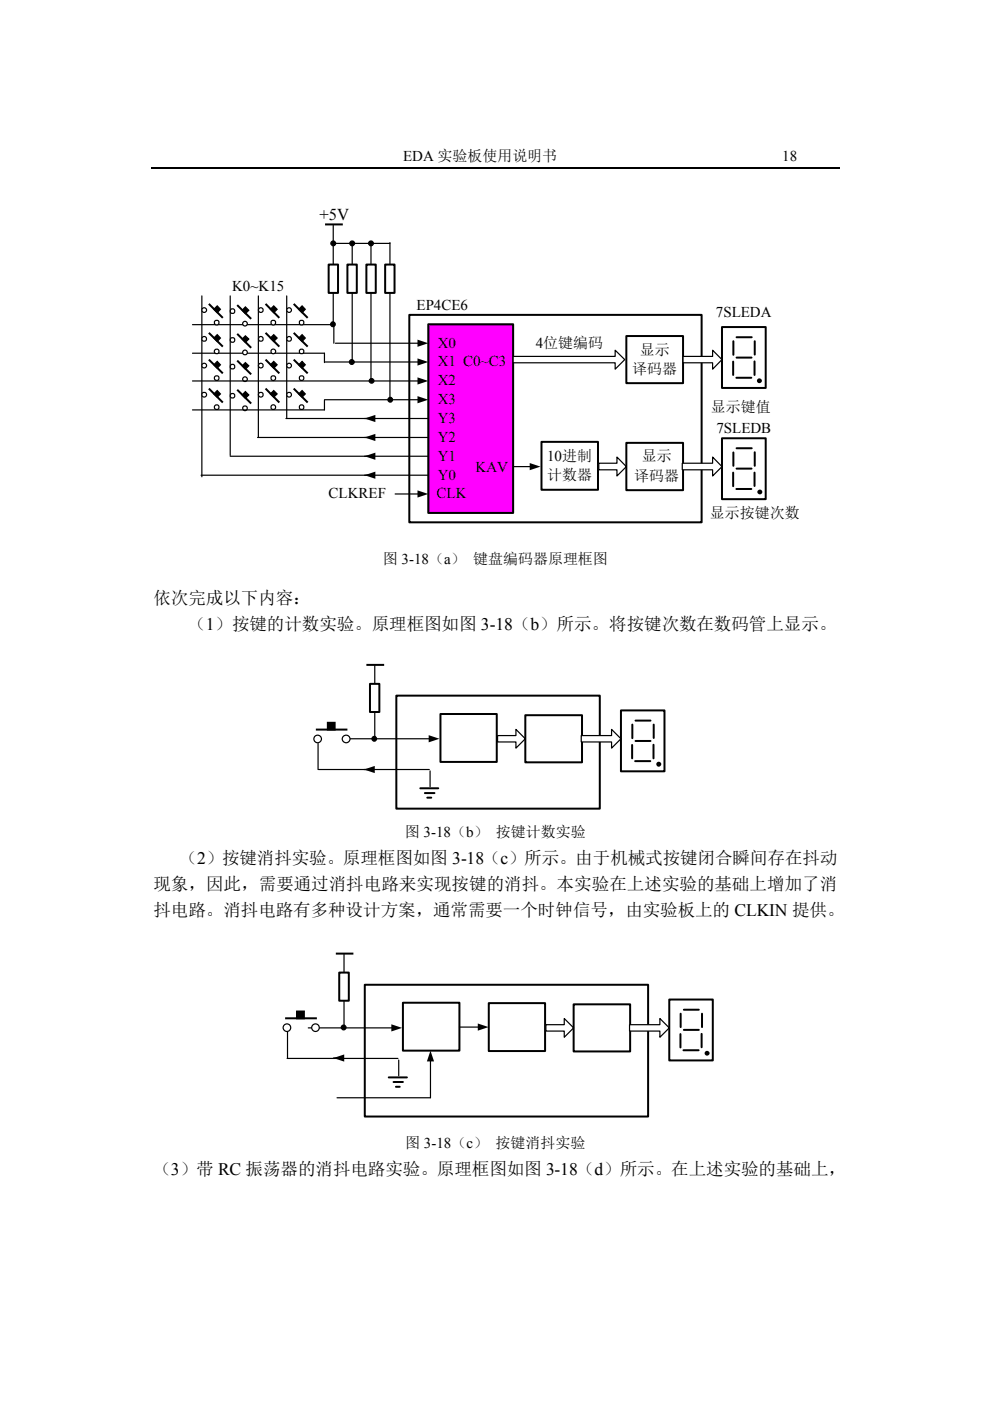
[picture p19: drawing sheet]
<svg xmlns="http://www.w3.org/2000/svg" width="210mm" height="297mm" viewBox="0 0 210 297" stroke-linecap="round" stroke-linejoin="round" font-family="sans-serif">
<defs><g id="words">
<g font-size="3.7">
<text x="32.5" y="128.1">依次完成以下内容：</text>
<text x="39.9" y="133.6">（1）按键的计数实验。原理框图如图 3-18（b）所示。将按键次数在数码管上显示。</text>
<text x="38.1" y="183.2">（2）按键消抖实验。原理框图如图 3-18（c）所示。由于机械式按键闭合瞬间存在抖动</text>
<text x="32.5" y="188.7">现象，因此，需要通过消抖电路来实现按键的消抖。本实验在上述实验的基础上增加了消</text>
<text x="32.5" y="194.2">抖电路。消抖电路有多种设计方案，通常需要一个时钟信号，由实验板上的 CLKIN 提供。</text>
<text x="32.5" y="249.2">（3）带 RC 振荡器的消抖电路实验。原理框图如图 3-18（d）所示。在上述实验的基础上，</text>
</g>
<text font-size="3.5" x="67.7" y="46.7">+5V</text>
<g font-size="3.2">
<text x="85.5" y="34.2">EDA 实验板使用说明书</text>
<text x="165.8" y="34.2">18</text>
<text x="49.2" y="61.7">K0~K15</text>
<text x="88.3" y="65.7">EP4CE6</text>
<text x="151.8" y="67.3">7SLEDA</text>
<text x="92.8" y="73.7">X0</text>
<text x="92.8" y="77.7">X1 C0~C3</text>
<text x="113.6" y="73.9">4位键编码</text>
<text x="135.6" y="75.2">显示</text>
<text x="92.8" y="81.7">X2</text>
<text x="134" y="79.4">译码器</text>
<text x="92.8" y="89.7">Y3</text>
<text x="92.8" y="85.7">X3</text>
<text x="150.7" y="87.4">显示键值</text>
<text x="92.8" y="93.7">Y2</text>
<text x="151.9" y="91.8">7SLEDB</text>
<text x="92.8" y="97.7">Y1</text>
<text x="92.8" y="101.7">Y0</text>
<text x="100.8" y="100.2">KAV</text>
<text x="116" y="97.7">10进制</text>
<text x="116" y="101.9">计数器</text>
<text x="136.1" y="97.8">显示</text>
<text x="69.7" y="105.7">CLKREF</text>
<text x="92.6" y="105.7">CLK</text>
<text x="134.5" y="102">译码器</text>
<text x="150.5" y="109.9">显示按键次数</text>
<text x="81.2" y="119.6">图 3-18（a） 键盘编码器原理框图</text>
<text x="85.8" y="177.4">图 3-18（b） 按键计数实验</text>
<text x="85.9" y="243.5">图 3-18（c） 按键消抖实验</text>
</g>
</g></defs>
<path d="M32 35.6h146" fill="none" stroke="#000" stroke-width=".25"/>
<path d="M86.8 66.8h62v43.9h-62z" fill="none" stroke="#000" stroke-width=".42"/>
<path d="M90.8 68.7h18v40.1h-18z" fill-rule="evenodd" fill="#f0f"/>
<path d="M68.9 47.6h3.8M90.8 68.7h18v40.1h-18z" fill="none" stroke="#000" stroke-width=".42"/>
<path d="M70.7 47.8v20.8M74.7 51.8v25M78.7 51.4v29.2M82.7 51.4v33.4" fill="none" stroke="#000" stroke-width=".25"/>
<path d="M69.7 56.1h2v6h-2z" fill-rule="evenodd" fill="#fff"/>
<path d="M69.7 56.1h2v6h-2z" fill="none" stroke="#000" stroke-width=".42"/>
<path d="M73.7 56.1h1.9v6h-1.9z" fill-rule="evenodd" fill="#fff"/>
<path d="M73.7 56.1h1.9v6h-1.9z" fill="none" stroke="#000" stroke-width=".42"/>
<path d="M77.7 56.1h2v6h-2z" fill-rule="evenodd" fill="#fff"/>
<path d="M77.7 56.1h2v6h-2z" fill="none" stroke="#000" stroke-width=".42"/>
<path d="M81.7 56.1h2v6h-2z" fill-rule="evenodd" fill="#fff"/>
<path d="M81.7 56.1h2v6h-2zM153.1 69.3h9.2v13h-9.2zM155.4 76.7v2.8M155.5 72.3v2.9M156.2 71.5h3.2M156.2 75.8h3.1M160 76.6v2.9M160 72.3v2.9M156.1 80.1h3.2" fill="none" stroke="#000" stroke-width=".42"/>
<g fill="#000">
<path d="M88.5 84l2.3 .8-2.3 .7z"/>
<circle cx="70.7" cy="51.6" r=".5"/>
<circle cx="74.7" cy="51.6" r=".51"/>
<circle cx="78.7" cy="51.6" r=".5"/>
<circle cx="70.6" cy="68.8" r=".5"/>
<circle cx="74.6" cy="76.8" r=".51"/>
<circle cx="82.7" cy="84.8" r=".5"/>
</g>
<g fill="none" stroke="#000" stroke-width=".25">
<path d="M70.7 51.6h12M40.8 74.9h28M40.8 68.8h29.5M42.8 62.7v38.4M48.8 62.7v33.9M54.8 62.7v30.1M60.8 62.7v26M48.8 96.7h42M54.6 92.8h36.2M60.6 88.7h30.2M68.8 84.8h19.9M42.6 100.8h48.2"/>
<circle cx="70.7" cy="51.6" r=".5"/>
<circle cx="74.7" cy="51.6" r=".51"/>
<circle cx="78.7" cy="51.6" r=".5"/>
<circle cx="70.6" cy="68.8" r=".5"/>
<circle cx="74.6" cy="76.8" r=".51"/>
<circle cx="82.7" cy="84.8" r=".5"/>
</g>
<circle cx="161" cy="80.7" r=".3" fill="#1a1a1a"/>
<g fill="none" stroke="#000" stroke-width=".42">
<path d="M153.1 92.9h9.2v12.9h-9.2zM155.5 95.9v2.9M156.2 95h3.2M156.2 99.4h3.1M160 95.9v2.9M155.4 100.2v2.9M156.1 103.7h3.2M160 100.2v2.8"/>
<circle cx="161" cy="80.7" r=".3"/>
</g>
<circle cx="161.1" cy="104.3" r=".31" fill="#1a1a1a"/>
<circle cx="161.1" cy="104.3" r=".31" fill="none" stroke="#000" stroke-width=".42"/>
<path d="M83.8 104.7h4.9" fill="none" stroke="#000" stroke-width=".25"/>
<path d="M88.5 104l2.3 .7-2.3 .8z" fill="#000"/>
<path d="M108.8 75.6h21.6v-1.3l2.1 1.9-2.1 2.1v-1.4h-21.6z" fill-rule="evenodd" fill="#fff"/>
<path d="M108.8 75.6h21.6v-1.3l2.1 1.9-2.1 2.1v-1.4h-21.6zM108.8 98.9h3.7" fill="none" stroke="#000" stroke-width=".25"/>
<path d="M112.3 98.2l2.3 .7-2.3 .8z" fill="#000"/>
<path d="M114.8 93.7h12v10.1h-12z" fill="none" stroke="#000" stroke-width=".42"/>
<path d="M127 98.2h3.8v-1.3l2 2-2 2v-1.3h-3.8z" fill-rule="evenodd" fill="#fff"/>
<path d="M127 98.2h3.8v-1.3l2 2-2 2v-1.3h-3.8z" fill="none" stroke="#000" stroke-width=".25"/>
<path d="M132.8 71.2h12v10h-12zM132.8 93.9h12v10h-12z" fill="none" stroke="#000" stroke-width=".42"/>
<path d="M144.8 75.6h6.3v-1.3l2 1.9-2 2.1v-1.4h-6.3z" fill-rule="evenodd" fill="#fff"/>
<path d="M144.8 75.6h6.3v-1.3l2 1.9-2 2.1v-1.4h-6.3z" fill="none" stroke="#000" stroke-width=".25"/>
<path d="M144.7 98.2h6.4v-1.3l2 2-2 2v-1.3h-6.4z" fill-rule="evenodd" fill="#fff"/>
<path d="M46.1 64.9l.6 .7-.6 .7-.8-.7zM144.7 98.2h6.4v-1.3l2 2-2 2v-1.3h-6.4z" fill="none" stroke="#000" stroke-width=".25"/>
<path d="M44.3 64.4l2.9 3" fill="none" stroke="#000" stroke-width=".42"/>
<path d="M46.1 64.9l.6 .7-.6 .7-.8-.7z" fill-rule="evenodd" fill="#000"/>
<circle cx="43.3" cy="65.7" r=".5" fill="#fff"/>
<circle cx="43.3" cy="65.7" r=".5" fill="none" stroke="#000" stroke-width=".25"/>
<circle cx="45.9" cy="68.4" r=".51" fill="#fff"/>
<g fill="none" stroke="#000" stroke-width=".25">
<path d="M52 65.1l.7 .7-.7 .7-.6-.7z"/>
<circle cx="45.9" cy="68.4" r=".51"/>
</g>
<path d="M50.3 64.7l3 2.9" fill="none" stroke="#000" stroke-width=".42"/>
<path d="M52 65.1l.7 .7-.7 .7-.6-.7z" fill-rule="evenodd" fill="#000"/>
<circle cx="49.3" cy="66" r=".5" fill="#fff"/>
<circle cx="49.3" cy="66" r=".5" fill="none" stroke="#000" stroke-width=".25"/>
<circle cx="52" cy="68.6" r=".49" fill="#fff"/>
<g fill="none" stroke="#000" stroke-width=".25">
<path d="M58 64.9l.8 .7-.8 .7-.7-.7z"/>
<circle cx="52" cy="68.6" r=".49"/>
</g>
<path d="M56.3 64.4l2.9 3" fill="none" stroke="#000" stroke-width=".42"/>
<path d="M58 64.9l.8 .7-.8 .7-.7-.7z" fill-rule="evenodd" fill="#000"/>
<circle cx="55.3" cy="65.7" r=".49" fill="#fff"/>
<circle cx="55.3" cy="65.7" r=".49" fill="none" stroke="#000" stroke-width=".25"/>
<circle cx="57.9" cy="68.4" r=".51" fill="#fff"/>
<g fill="none" stroke="#000" stroke-width=".25">
<path d="M63.3 65.6l.8-.7 .6 .7-.6 .7z"/>
<circle cx="57.9" cy="68.4" r=".51"/>
</g>
<path d="M62.3 64.4l2.9 3" fill="none" stroke="#000" stroke-width=".42"/>
<path d="M63.3 65.6l.8-.7 .6 .7-.6 .7z" fill-rule="evenodd" fill="#000"/>
<circle cx="61.3" cy="65.8" r=".49" fill="#fff"/>
<circle cx="61.3" cy="65.8" r=".49" fill="none" stroke="#000" stroke-width=".25"/>
<circle cx="63.9" cy="68.4" r=".51" fill="#fff"/>
<g fill="none" stroke="#000" stroke-width=".25">
<path d="M45.3 71.7l.8-.7 .6 .7-.6 .7z"/>
<circle cx="63.9" cy="68.4" r=".51"/>
</g>
<path d="M44.3 70.6l2.9 2.9" fill="none" stroke="#000" stroke-width=".42"/>
<path d="M45.3 71.7l.8-.7 .6 .7-.6 .7z" fill-rule="evenodd" fill="#000"/>
<circle cx="43.3" cy="71.8" r=".5" fill="#fff"/>
<circle cx="43.3" cy="71.8" r=".5" fill="none" stroke="#000" stroke-width=".25"/>
<circle cx="45.9" cy="74.5" r=".49" fill="#fff"/>
<g fill="none" stroke="#000" stroke-width=".25">
<path d="M51.4 71.9l.6-.7 .7 .7-.7 .7z"/>
<circle cx="45.9" cy="74.5" r=".49"/>
</g>
<path d="M50.3 70.8l3 2.9" fill="none" stroke="#000" stroke-width=".42"/>
<path d="M51.4 71.9l.6-.7 .7 .7-.7 .7z" fill-rule="evenodd" fill="#000"/>
<circle cx="49.3" cy="72.1" r=".51" fill="#fff"/>
<circle cx="49.3" cy="72.1" r=".51" fill="none" stroke="#000" stroke-width=".25"/>
<circle cx="51.9" cy="74.7" r=".49" fill="#fff"/>
<g fill="none" stroke="#000" stroke-width=".25">
<path d="M57.3 71.7l.7-.7 .8 .7-.8 .7z"/>
<circle cx="51.9" cy="74.7" r=".49"/>
</g>
<path d="M56.3 70.6l2.9 2.9" fill="none" stroke="#000" stroke-width=".42"/>
<path d="M57.3 71.7l.7-.7 .8 .7-.8 .7z" fill-rule="evenodd" fill="#000"/>
<circle cx="55.3" cy="71.9" r=".5" fill="#fff"/>
<circle cx="55.3" cy="71.9" r=".5" fill="none" stroke="#000" stroke-width=".25"/>
<circle cx="57.9" cy="74.5" r=".5" fill="#fff"/>
<g fill="none" stroke="#000" stroke-width=".25">
<path d="M63.3 71.7l.8-.7 .6 .7-.6 .7z"/>
<circle cx="57.9" cy="74.5" r=".5"/>
</g>
<path d="M62.3 70.6l2.9 2.9" fill="none" stroke="#000" stroke-width=".42"/>
<path d="M63.3 71.7l.8-.7 .6 .7-.6 .7z" fill-rule="evenodd" fill="#000"/>
<circle cx="61.3" cy="71.9" r=".49" fill="#fff"/>
<circle cx="61.3" cy="71.9" r=".49" fill="none" stroke="#000" stroke-width=".25"/>
<circle cx="63.9" cy="74.5" r=".49" fill="#fff"/>
<g fill="none" stroke="#000" stroke-width=".25">
<path d="M46.1 76.6l.6 .7-.6 .8-.8-.8z"/>
<circle cx="63.9" cy="74.5" r=".49"/>
</g>
<path d="M44.3 76.2l2.9 3" fill="none" stroke="#000" stroke-width=".42"/>
<path d="M46.1 76.6l.6 .7-.6 .8-.8-.8z" fill-rule="evenodd" fill="#000"/>
<circle cx="43.3" cy="77.5" r=".5" fill="#fff"/>
<circle cx="43.3" cy="77.5" r=".5" fill="none" stroke="#000" stroke-width=".25"/>
<circle cx="45.9" cy="80.2" r=".51" fill="#fff"/>
<g fill="none" stroke="#000" stroke-width=".25">
<path d="M51.4 77.6l.6-.7 .7 .7-.7 .7z"/>
<circle cx="45.9" cy="80.2" r=".51"/>
</g>
<path d="M50.3 76.5l3 2.9" fill="none" stroke="#000" stroke-width=".42"/>
<path d="M51.4 77.6l.6-.7 .7 .7-.7 .7z" fill-rule="evenodd" fill="#000"/>
<circle cx="49.3" cy="77.7" r=".5" fill="#fff"/>
<circle cx="49.3" cy="77.7" r=".5" fill="none" stroke="#000" stroke-width=".25"/>
<circle cx="52" cy="80.4" r=".49" fill="#fff"/>
<g fill="none" stroke="#000" stroke-width=".25">
<path d="M57.3 77.3l.7-.7 .8 .7-.8 .8z"/>
<circle cx="52" cy="80.4" r=".49"/>
</g>
<path d="M56.3 76.2l2.9 3" fill="none" stroke="#000" stroke-width=".42"/>
<path d="M57.3 77.3l.7-.7 .8 .7-.8 .8z" fill-rule="evenodd" fill="#000"/>
<circle cx="55.3" cy="77.5" r=".49" fill="#fff"/>
<circle cx="55.3" cy="77.5" r=".49" fill="none" stroke="#000" stroke-width=".25"/>
<circle cx="57.9" cy="80.2" r=".51" fill="#fff"/>
<g fill="none" stroke="#000" stroke-width=".25">
<path d="M63.3 77.3l.8-.7 .6 .7-.6 .8z"/>
<circle cx="57.9" cy="80.2" r=".51"/>
</g>
<path d="M62.3 76.2l2.9 3" fill="none" stroke="#000" stroke-width=".42"/>
<path d="M63.3 77.3l.8-.7 .6 .7-.6 .8z" fill-rule="evenodd" fill="#000"/>
<circle cx="61.3" cy="77.5" r=".49" fill="#fff"/>
<circle cx="61.3" cy="77.5" r=".49" fill="none" stroke="#000" stroke-width=".25"/>
<circle cx="63.9" cy="80.2" r=".51" fill="#fff"/>
<g fill="none" stroke="#000" stroke-width=".25">
<path d="M46.1 82.8l.6 .7-.6 .7-.8-.7z"/>
<circle cx="63.9" cy="80.2" r=".51"/>
</g>
<path d="M44.3 82.4l2.9 2.9" fill="none" stroke="#000" stroke-width=".42"/>
<path d="M46.1 82.8l.6 .7-.6 .7-.8-.7z" fill-rule="evenodd" fill="#000"/>
<circle cx="43.3" cy="83.7" r=".51" fill="#fff"/>
<circle cx="43.3" cy="83.7" r=".51" fill="none" stroke="#000" stroke-width=".25"/>
<circle cx="45.9" cy="86.3" r=".5" fill="#fff"/>
<g fill="none" stroke="#000" stroke-width=".25">
<path d="M52 83l.7 .7-.7 .8-.6-.8z"/>
<circle cx="45.9" cy="86.3" r=".5"/>
</g>
<path d="M50.3 82.6l3 3" fill="none" stroke="#000" stroke-width=".42"/>
<path d="M52 83l.7 .7-.7 .8-.6-.8z" fill-rule="evenodd" fill="#000"/>
<circle cx="49.3" cy="83.9" r=".49" fill="#fff"/>
<circle cx="49.3" cy="83.9" r=".49" fill="none" stroke="#000" stroke-width=".25"/>
<circle cx="51.9" cy="86.6" r=".5" fill="#fff"/>
<g fill="none" stroke="#000" stroke-width=".25">
<path d="M58 82.8l.8 .7-.8 .7-.7-.7z"/>
<circle cx="51.9" cy="86.6" r=".5"/>
</g>
<path d="M56.3 82.4l2.9 2.9" fill="none" stroke="#000" stroke-width=".42"/>
<path d="M58 82.8l.8 .7-.8 .7-.7-.7z" fill-rule="evenodd" fill="#000"/>
<circle cx="55.3" cy="83.7" r=".51" fill="#fff"/>
<circle cx="55.3" cy="83.7" r=".51" fill="none" stroke="#000" stroke-width=".25"/>
<circle cx="57.9" cy="86.3" r=".5" fill="#fff"/>
<g fill="none" stroke="#000" stroke-width=".25">
<path d="M64.1 82.8l.6 .7-.6 .7-.8-.7z"/>
<circle cx="57.9" cy="86.3" r=".5"/>
</g>
<path d="M62.3 82.4l2.9 2.9" fill="none" stroke="#000" stroke-width=".42"/>
<path d="M64.1 82.8l.6 .7-.6 .7-.8-.7z" fill-rule="evenodd" fill="#000"/>
<circle cx="61.3" cy="83.7" r=".5" fill="#fff"/>
<circle cx="61.3" cy="83.7" r=".5" fill="none" stroke="#000" stroke-width=".25"/>
<circle cx="63.9" cy="86.3" r=".5" fill="#fff"/>
<g fill="none" stroke="#000" stroke-width=".25">
<path d="M68.8 74.9v2M69 76.8h19.7M70.8 68.9v3.9M71.1 72.8h17.6M40.8 80.8h47.9M68.8 84.9v2h-28M77.3 88.7h2M77.3 92.8h2M77.3 96.7h2M77.3 100.8h2M67.4 157.6v5.6M74.2 156.6h16.9"/>
<path d="M67.5 163.2h23.5"/>
<circle cx="63.9" cy="86.3" r=".5"/>
<circle cx="78.8" cy="80.8" r=".49"/>
</g>
<g fill="#000">
<path d="M88.5 76l2.3 .8-2.3 .7zM88.5 72l2.3 .8-2.3 .7zM77.3 88.7l2.3-.7v1.5zM77.3 92.8l2.3-.8v1.5zM77.3 96.7l2.3-.7v1.5zM77.3 100.8l2.3-.8v1.5zM88.5 80l2.3 .8-2.3 .7zM90.9 155.9l2.3 .7-2.3 .8z"/>
<circle cx="78.8" cy="80.8" r=".49"/>
</g>
<path d="M84 147.5h43.2v23.9h-43.2zM131.7 150.6h9.2v12.9h-9.2zM134 157.9v2.9M134.1 153.6v2.9M134.7 152.8h3.2M134.7 157.1h3.2M138.6 157.9v2.9M138.6 153.6v2.9M134.7 161.4h3.2" fill="none" stroke="#000" stroke-width=".42"/>
<circle cx="139.7" cy="162" r=".31" fill="#1a1a1a"/>
<g fill="none" stroke="#000" stroke-width=".42">
<path d="M93.4 151.4h11.9v10.1h-11.9z"/>
<circle cx="139.7" cy="162" r=".31"/>
</g>
<path d="M105.5 156h3.9v-1.4l2 2-2 2v-1.3h-3.9z" fill-rule="evenodd" fill="#fff"/>
<path d="M105.5 156h3.9v-1.4l2 2-2 2v-1.3h-3.9z" fill="none" stroke="#000" stroke-width=".25"/>
<path d="M111.4 151.6h12v10h-12z" fill="none" stroke="#000" stroke-width=".42"/>
<path d="M123.2 156h6.5v-1.4l2 2-2 2v-1.3h-6.5z" fill-rule="evenodd" fill="#fff"/>
<path d="M79.5 141.1v15.9M123.2 156h6.5v-1.4l2 2-2 2v-1.3h-6.5zM77.2 163.2h2" fill="none" stroke="#000" stroke-width=".25"/>
<path d="M77.2 163.2l2.3-.8v1.5z" fill="#000"/>
<path d="M77.7 141h3.7" fill="none" stroke="#000" stroke-width=".42"/>
<path d="M78.4 145h2v6h-2z" fill-rule="evenodd" fill="#fff"/>
<path d="M67 154.7h6.7M78.4 145h2v6h-2zM89.1 167.1h3.8M90.1 168.1h2M90.6 169.1h.8" fill="none" stroke="#000" stroke-width=".42"/>
<g fill="#000">
<path d="M69.4 153.2h1.6v1.6h-1.6z" fill-rule="evenodd"/>
<circle cx="79.3" cy="156.6" r=".5"/>
</g>
<g fill="none" stroke="#000" stroke-width=".25">
<path d="M69.4 153.2h1.6v1.6h-1.6zM91.2 163.4v3.4"/>
<circle cx="79.3" cy="156.6" r=".5"/>
</g>
<circle cx="73.4" cy="156.7" r=".81" fill="#fff"/>
<circle cx="73.4" cy="156.7" r=".81" fill="none" stroke="#000" stroke-width=".25"/>
<circle cx="67.4" cy="156.7" r=".81" fill="#fff"/>
<g fill="none" stroke="#000" stroke-width=".25">
<path d="M65.4 217.9h17.8M60.9 224.4h23.5"/>
<circle cx="67.4" cy="156.7" r=".81"/>
</g>
<path d="M77.3 208.8h60.1v27.9h-60.1zM141.9 211.9h9.2v12.9h-9.2zM144.3 219.2v2.9M144.3 214.9v2.9M145 214.1h3.2M145 218.4h3.2M148.8 219.2v2.8M148.8 214.9v2.9M144.9 222.7h3.2" fill="none" stroke="#000" stroke-width=".42"/>
<path d="M83 217.2l2.3 .7-2.3 .8z" fill="#000"/>
<circle cx="149.9" cy="223.3" r=".3" fill="#1a1a1a"/>
<g fill="none" stroke="#000" stroke-width=".42">
<path d="M103.6 212.7h12v10.1h-12z"/>
<circle cx="149.9" cy="223.3" r=".3"/>
</g>
<path d="M115.7 217.3h3.9v-1.4l2 2-2 2v-1.3h-3.9z" fill-rule="evenodd" fill="#fff"/>
<path d="M115.7 217.3h3.9v-1.4l2 2-2 2v-1.3h-3.9z" fill="none" stroke="#000" stroke-width=".25"/>
<path d="M121.6 212.9h12v10h-12z" fill="none" stroke="#000" stroke-width=".42"/>
<path d="M133.5 217.3h6.4v-1.4l2 2-2 2v-1.3h-6.4z" fill-rule="evenodd" fill="#fff"/>
<path d="M61 218.8v5.5M72.9 202.4v15.8M97.4 217.8h4.1M133.5 217.3h6.4v-1.4l2 2-2 2v-1.3h-6.4zM70.7 224.3h2M84.5 224.7v3.4" fill="none" stroke="#000" stroke-width=".25"/>
<path d="M71.2 202.2h3.7M85.4 212.6h12v10.2h-12zM82.4 228.4h3.9M83.4 229.4h2M83.9 230.4h.9" fill="none" stroke="#000" stroke-width=".42"/>
<path d="M101.3 217l2.3 .8-2.3 .7zM70.7 224.3l2.3-.7v1.5z" fill="#000"/>
<path d="M71.9 206.2h2.1v6h-2.1z" fill-rule="evenodd" fill="#fff"/>
<path d="M60.5 215.9h6.7M71.9 206.2h2.1v6h-2.1z" fill="none" stroke="#000" stroke-width=".42"/>
<g fill="#000">
<path d="M62.9 214.4h1.6v1.6h-1.6z" fill-rule="evenodd"/>
<circle cx="72.9" cy="217.8" r=".5"/>
</g>
<g fill="none" stroke="#000" stroke-width=".25">
<path d="M62.9 214.4h1.6v1.6h-1.6z"/>
<circle cx="72.9" cy="217.8" r=".5"/>
</g>
<circle cx="66.9" cy="217.9" r=".8" fill="#fff"/>
<circle cx="66.9" cy="217.9" r=".8" fill="none" stroke="#000" stroke-width=".25"/>
<circle cx="60.8" cy="217.9" r=".8" fill="#fff"/>
<g fill="none" stroke="#000" stroke-width=".25">
<path d="M91.3 224.8v7.9h-19.8"/>
<circle cx="60.8" cy="217.9" r=".8"/>
</g>
<path d="M91.3 222.8l.7 2.2h-1.5z" fill="#000"/>
<use href="#words"/>
</svg>
